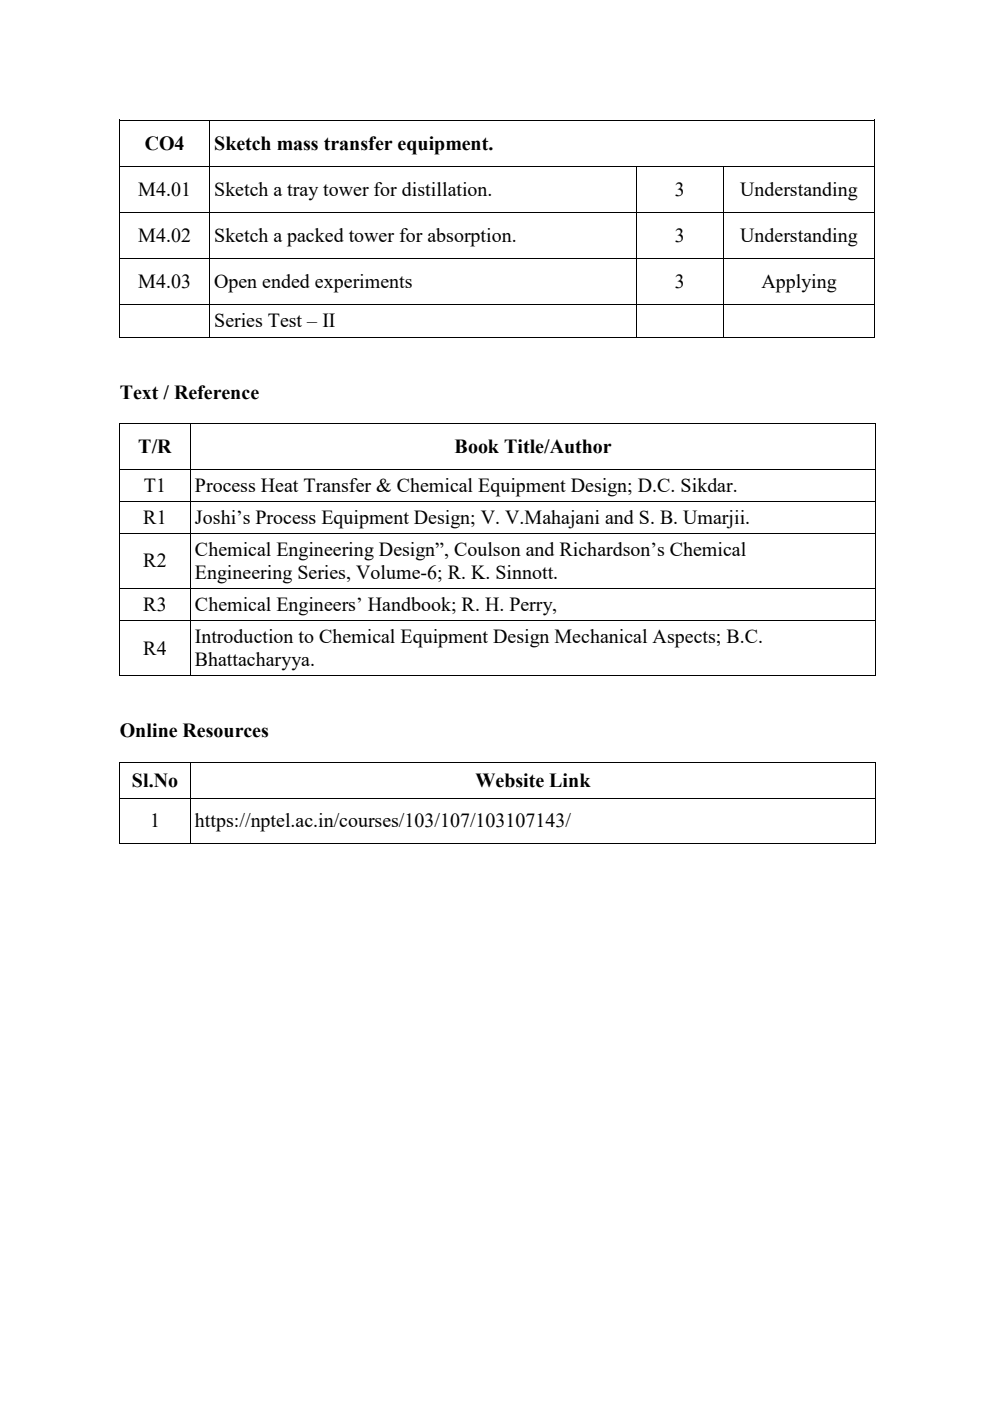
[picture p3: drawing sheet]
<svg xmlns="http://www.w3.org/2000/svg" width="210mm" height="297mm" viewBox="0 0 210 297" stroke-linecap="round" stroke-linejoin="round" font-family="sans-serif">
<defs><g id="words">
<g font-size="4.2">
<text x="30.7" y="31.8">CO4</text>
<text x="45.4" y="31.8">Sketch mass transfer equipment.</text>
<text x="29.3" y="41.5">M4.01</text>
<text x="45.4" y="41.5">Sketch a tray tower for distillation.</text>
<text x="143.1" y="41.5">3</text>
<text x="157" y="41.5">Understanding</text>
<text x="29.3" y="51.3">M4.02</text>
<text x="45.4" y="51.3">Sketch a packed tower for absorption.</text>
<text x="143.1" y="51.3">3</text>
<text x="157" y="51.3">Understanding</text>
<text x="29.3" y="61.1">M4.03</text>
<text x="45.4" y="61.1">Open ended experiments</text>
<text x="143.1" y="61.1">3</text>
<text x="161.5" y="61.1">Applying</text>
<text x="45.4" y="69.4">Series Test – II</text>
<text x="25.4" y="84.6">Text / Reference</text>
<text x="29.3" y="96.1">T/R</text>
<text x="96.4" y="96.1">Book Title/Author</text>
<text x="30.5" y="104.3">T1</text>
<text x="41.4" y="104.3">Process Heat Transfer &amp; Chemical Equipment Design; D.C. Sikdar.</text>
<text x="30.4" y="111.1">R1</text>
<text x="41.4" y="111.1">Joshi’s Process Equipment Design; V. V.Mahajani and S. B. Umarjii.</text>
<text x="41.4" y="117.9">Chemical Engineering Design”, Coulson and Richardson’s Chemical</text>
<text x="30.4" y="120.3">R2</text>
<text x="41.4" y="122.7">Engineering Series, Volume-6; R. K. Sinnott.</text>
<text x="30.4" y="129.5">R3</text>
<text x="41.4" y="129.5">Chemical Engineers’ Handbook; R. H. Perry,</text>
<text x="41.4" y="136.4">Introduction to Chemical Equipment Design Mechanical Aspects; B.C.</text>
<text x="30.4" y="138.8">R4</text>
<text x="41.4" y="141.2">Bhattacharyya.</text>
<text x="25.4" y="156.3">Online Resources</text>
<text x="28" y="166.9">Sl.No</text>
<text x="100.9" y="166.9">Website Link</text>
<text x="31.8" y="175.4">1</text>
<text x="41.4" y="175.4">https://nptel.ac.in/courses/103/107/103107143/</text>
</g>
</g></defs>
<g fill="#000">
<path d="M25.3 25.4h.2v1.1h-.2zM25.3 25.4h.2v.2h-.2zM25.3 35.2h.2v.1h-.2zM25.4 35.3v1zM25.5 35.2h.2v.1h-.2zM44.4 25.6h.1v.9h-.1zM44.4 25.4h.1v.2h-.1zM44.4 35.2h.1v.1h-.1zM44.4 35.3v1zM44.5 35.2h.2v.1h-.2zM134.9 35.3l.1 1zM134.9 35.2h.2v.1h-.2z"/>
<path d="M153.5 35.3v1zM153.5 35.2h.1v.1h-.1zM185.4 25.4h.2v1.1h-.2zM185.4 25.4h.2v.2h-.2zM185.4 35.2h.2v.1h-.2zM185.5 35.3v1zM25.3 45h.2v1.1h-.2zM25.3 45h.2v.1h-.2zM25.3 54.7h.2v.2h-.2zM25.4 54.9v.9zM25.5 45h.2v.1h-.2zM25.5 54.7h.2v.2h-.2z"/>
<path d="M44.4 45.1h.1v1h-.1zM44.4 45h.1v.1h-.1zM44.4 54.7h.1v.2h-.1zM44.4 54.9v.9zM44.5 45h.2v.1h-.2zM44.5 54.7h.2v.2h-.2zM134.9 45.1h.1v1h-.1zM134.9 45h.1v.1h-.1zM134.9 54.7h.1v.2h-.1zM134.9 54.9l.1 .9zM135 45h.2v.1h-.2zM135 54.7h.2v.2h-.2z"/>
<path d="M153.4 45.1h.2v1h-.2zM153.4 45h.2v.1h-.2zM153.4 54.7h.2v.2h-.2zM153.5 54.9v.9zM153.6 45h.2v.1h-.2zM153.6 54.7h.2v.2h-.2zM185.4 45.1h.2v1h-.2zM185.4 45h.2v.1h-.2zM185.4 54.7h.2v.2h-.2zM185.5 54.9v.9zM25.4 64.5v.9zM44.4 64.5v.9z"/>
<path d="M134.9 64.5l.1 .9zM153.5 64.5v.9zM185.5 64.5v.9zM25.4 89.8v1zM40.3 89.8l.1 1zM185.7 89.8l.1 1zM25.4 99.5v1zM25.4 106.3v1zM25.4 113.1v1zM40.3 99.5l.1 1zM40.3 106.3l.1 1zM40.3 113.1l.1 1z"/>
<path d="M185.7 99.5l.1 1zM185.7 106.3l.1 1zM185.7 113.1l.1 1zM25.4 124.8v.9zM25.4 131.6v.9zM40.3 124.8l.1 .9zM40.3 131.6l.1 .9zM185.7 124.8l.1 .9zM185.7 131.6l.1 .9zM25.4 161.5v1.1zM25.4 169.3v1zM40.3 161.6l.1 1z"/>
<path d="M40.3 169.3l.1 1zM185.7 161.5l.1 1.1zM185.7 169.3l.1 1z"/>
</g>
<g fill="none" stroke="#000" stroke-width=".21">
<path d="M25.4 36.3v8.7M25.4 26.5v8.7M25.5 25.5h18.9M25.7 35.3h18.7M44.4 36.3v8.7M44.4 26.5v8.7M44.5 25.5h140.9M44.7 35.3h90.2M134.9 36.3v8.7M135.1 35.3h18.4M153.5 36.3v8.7M153.6 35.3h31.8"/>
<path d="M185.5 36.3v8.7M185.5 26.5v8.7M25.4 55.8v8.7h160.1v-8.7M25.4 46.1v8.6M25.7 45h18.7M25.7 54.8h18.7M44.4 55.8v8.7M44.4 46.1v8.6M44.7 45h90.2M44.7 54.8h90.2M134.9 55.8v8.7M135 46.1v8.6"/>
<path d="M135.2 45h18.2M135.2 54.8h18.2M153.5 55.8v8.7M153.5 46.1v8.6M153.8 45h31.6M153.8 54.8h31.6M185.5 46.1v8.6M25.4 65.4v6.1M25.4 71.5h160.1M44.4 65.4v6.1M134.9 65.4v6.1M153.5 65.4v6.1"/>
<path d="M185.5 65.4v6.1M25.4 90.8v8.7M25.4 89.8h160.3M25.4 99.5h160.3M40.4 90.8v8.7M185.7 90.8v8.7M25.4 100.5v5.8h160.3M25.4 107.3v5.8M25.4 114.1v10.7h160.3M25.4 113.1h160.3M40.4 100.5v5.8M40.4 107.3v5.8"/>
<path d="M40.4 114.1v10.7M185.7 100.5v5.8M185.7 107.3v5.8M185.7 114.1v10.7M25.4 125.7v5.9M25.4 132.5v10.8h160.3M25.4 131.6h160.3M40.4 125.7v5.9M40.4 132.5v10.8M185.7 125.7v5.9M185.7 132.5v10.8M25.4 162.6v6.7"/>
<path d="M25.4 170.3v8.4l160.3 .1M25.4 161.6h160.3M25.4 169.4h160.3M40.4 162.6v6.7M40.4 170.3v8.4M185.7 162.6v6.7M185.7 170.3v8.4"/>
</g>
<use href="#words"/>
</svg>
